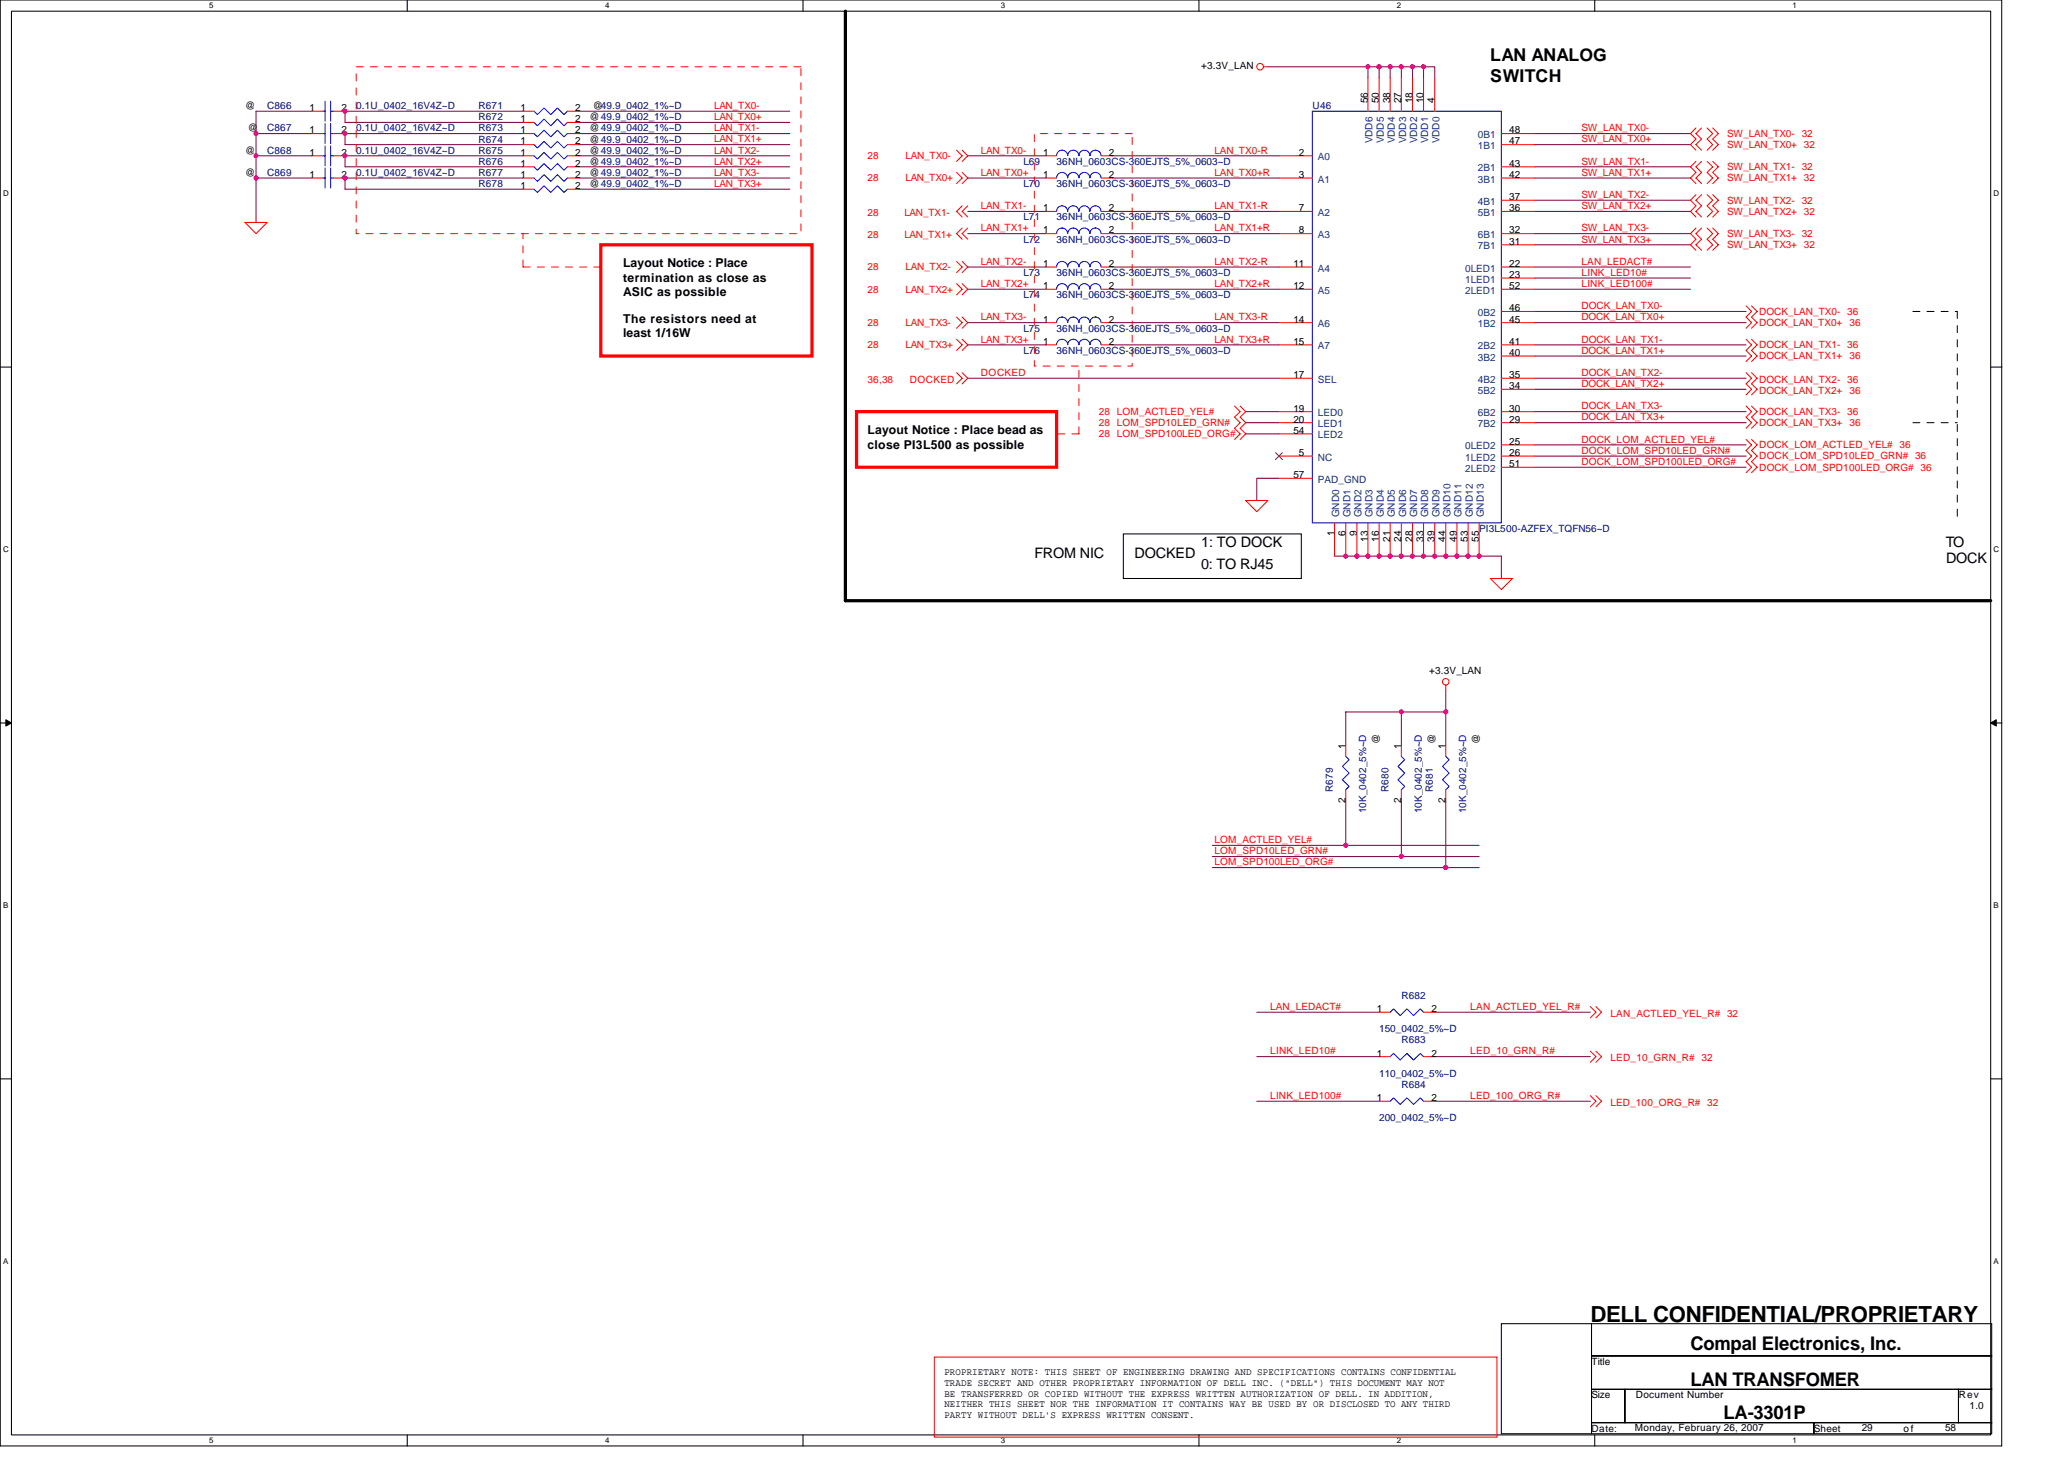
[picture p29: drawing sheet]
<svg xmlns="http://www.w3.org/2000/svg" width="297mm" height="210mm" viewBox="0 0 297 210" stroke-linecap="round" stroke-linejoin="round" font-family="sans-serif">
<defs><g id="words">
<text font-size="3.2" x="228.9" y="190.2">DELL CONFIDENTIAL/PROPRIETARY</text>
<g font-size="2.7">
<text x="243.3" y="194.2">Compal Electronics, Inc.</text>
<text x="243.3" y="199.3">LAN TRANSFOMER</text>
<text x="248" y="204.2">LA-3301P</text>
</g>
<g font-size="2.5">
<text x="214.5" y="8.8">LAN ANALOG</text>
<text x="214.5" y="11.8">SWITCH</text>
</g>
<g font-size="2.1">
<text x="148.9" y="80.3">FROM NIC</text>
<text x="163.3" y="80.3">DOCKED</text>
<text x="172.9" y="78.7">1: TO DOCK</text>
<text x="172.9" y="81.9">0: TO RJ45</text>
<text x="280" y="78.7">TO</text>
<text x="280.1" y="81">DOCK</text>
</g>
<g font-size="1.8">
<text x="89.7" y="38.4">Layout Notice : Place</text>
<text x="89.7" y="40.5">termination as close as</text>
<text x="89.7" y="42.6">ASIC as possible</text>
<text x="89.7" y="46.4">The resistors need at</text>
<text x="89.7" y="48.5">least 1/16W</text>
<text x="124.9" y="62.4">Layout Notice : Place bead as</text>
<text x="124.9" y="64.5">close PI3L500 as possible</text>
</g>
<g font-size="1.4">
<text x="172.9" y="9.9">+3.3V_LAN</text>
<text x="35.3" y="15.7">@</text>
<text x="44.5" y="16">1</text>
<text x="49.2" y="16">2</text>
<text x="74.9" y="17.6">1</text>
<text x="74.9" y="16">1</text>
<text x="82.8" y="17.6">2</text>
<text x="82.8" y="16">2</text>
<text x="84.9" y="17.3">@49.9_0402_1%~D</text>
<text x="85.3" y="15.7">@49.9_0402_1%~D</text>
<text x="196.8" y="14.9" transform="rotate(-90 196.8 14.9)">56</text>
<text x="198.5" y="14.9" transform="rotate(-90 198.5 14.9)">50</text>
<text x="200" y="14.9" transform="rotate(-90 200 14.9)">38</text>
<text x="201.7" y="14.9" transform="rotate(-90 201.7 14.9)">27</text>
<text x="203.3" y="14.9" transform="rotate(-90 203.3 14.9)">18</text>
<text x="204.8" y="14.9" transform="rotate(-90 204.8 14.9)">10</text>
<text x="206.5" y="14.9" transform="rotate(-90 206.5 14.9)">4</text>
<text x="35.3" y="22.1">@</text>
<text x="35.7" y="18.9">@</text>
<text x="44.5" y="19.2">1</text>
<text x="44.5" y="22.4">1</text>
<text x="49.2" y="19.2">2</text>
<text x="49.2" y="22.4">2</text>
<text x="74.9" y="19.2">1</text>
<text x="74.9" y="20.8">1</text>
<text x="74.9" y="22.4">1</text>
<text x="74.9" y="24">1</text>
<text x="82.8" y="19.2">2</text>
<text x="82.8" y="20.8">2</text>
<text x="82.8" y="22.4">2</text>
<text x="82.8" y="24">2</text>
<text x="84.9" y="18.9">@49.9_0402_1%~D</text>
<text x="84.9" y="20.5">@49.9_0402_1%~D</text>
<text x="84.9" y="22.1">@49.9_0402_1%~D</text>
<text x="84.9" y="23.7">@49.9_0402_1%~D</text>
<text x="150.1" y="22.4">1</text>
<text x="159.6" y="22.4">2</text>
<text x="186.9" y="22.4">2</text>
<text x="217.2" y="19.2">48</text>
<text x="217.2" y="20.8">47</text>
<text x="217.2" y="24">43</text>
<text x="35.3" y="25.3">@</text>
<text x="44.5" y="25.6">1</text>
<text x="49.2" y="25.6">2</text>
<text x="74.9" y="25.6">1</text>
<text x="74.9" y="27.2">1</text>
<text x="82.8" y="25.6">2</text>
<text x="82.8" y="27.2">2</text>
<text x="84.9" y="25.3">@49.9_0402_1%~D</text>
<text x="84.9" y="26.9">@49.9_0402_1%~D</text>
<text x="150.1" y="25.6">1</text>
<text x="159.6" y="25.6">2</text>
<text x="186.9" y="25.6">3</text>
<text x="217.2" y="25.6">42</text>
<text x="217.2" y="28.8">37</text>
<text x="150.1" y="30.4">1</text>
<text x="150.1" y="33.6">1</text>
<text x="159.6" y="30.4">2</text>
<text x="159.6" y="33.6">2</text>
<text x="186.9" y="30.4">7</text>
<text x="186.9" y="33.6">8</text>
<text x="217.2" y="30.4">36</text>
<text x="217.2" y="33.6">32</text>
<text x="217.2" y="35.2">31</text>
<text x="150.1" y="41.6">1</text>
<text x="150.1" y="38.4">1</text>
<text x="159.6" y="41.6">2</text>
<text x="159.6" y="38.4">2</text>
<text x="186.1" y="38.4">11</text>
<text x="186.1" y="41.6">12</text>
<text x="217.2" y="38.4">22</text>
<text x="217.2" y="40">23</text>
<text x="217.2" y="41.6">52</text>
<text x="150.1" y="46.4">1</text>
<text x="159.6" y="46.4">2</text>
<text x="186.1" y="46.4">14</text>
<text x="217.2" y="44.8">46</text>
<text x="217.2" y="46.4">45</text>
<text x="150.1" y="49.6">1</text>
<text x="159.6" y="49.6">2</text>
<text x="186.1" y="49.6">15</text>
<text x="217.2" y="49.6">41</text>
<text x="217.2" y="51.2">40</text>
<text x="186.1" y="54.4">17</text>
<text x="186.1" y="59.2">19</text>
<text x="217.2" y="54.4">35</text>
<text x="217.2" y="56">34</text>
<text x="217.2" y="59.2">30</text>
<text x="186.1" y="60.8">20</text>
<text x="186.1" y="62.4">54</text>
<text x="186.9" y="65.6">5</text>
<text x="217.2" y="60.8">29</text>
<text x="217.2" y="64">25</text>
<text x="217.2" y="65.6">26</text>
<text x="186.1" y="68.8">57</text>
<text x="217.2" y="67.2">51</text>
<text x="192" y="77.2" transform="rotate(-90 192 77.2)">1</text>
<text x="193.7" y="77.2" transform="rotate(-90 193.7 77.2)">6</text>
<text x="195.3" y="77.2" transform="rotate(-90 195.3 77.2)">9</text>
<text x="196.8" y="78" transform="rotate(-90 196.8 78)">13</text>
<text x="198.5" y="78" transform="rotate(-90 198.5 78)">16</text>
<text x="200" y="78" transform="rotate(-90 200 78)">21</text>
<text x="201.7" y="78" transform="rotate(-90 201.7 78)">24</text>
<text x="203.3" y="78" transform="rotate(-90 203.3 78)">28</text>
<text x="204.8" y="78" transform="rotate(-90 204.8 78)">33</text>
<text x="206.5" y="78" transform="rotate(-90 206.5 78)">39</text>
<text x="208" y="78" transform="rotate(-90 208 78)">44</text>
<text x="209.7" y="78" transform="rotate(-90 209.7 78)">49</text>
<text x="211.3" y="78" transform="rotate(-90 211.3 78)">53</text>
<text x="212.8" y="78" transform="rotate(-90 212.8 78)">55</text>
<text x="205.7" y="97">+3.3V_LAN</text>
<text x="193.7" y="107.7" transform="rotate(-90 193.7 107.7)">1</text>
<text x="198.5" y="107.1" transform="rotate(-90 198.5 107.1)">@</text>
<text x="201.7" y="107.7" transform="rotate(-90 201.7 107.7)">1</text>
<text x="206.5" y="107.1" transform="rotate(-90 206.5 107.1)">@</text>
<text x="208" y="107.7" transform="rotate(-90 208 107.7)">1</text>
<text x="212.9" y="107.1" transform="rotate(-90 212.9 107.1)">@</text>
<text x="193.7" y="115.5" transform="rotate(-90 193.7 115.5)">2</text>
<text x="201.7" y="115.5" transform="rotate(-90 201.7 115.5)">2</text>
<text x="208" y="115.5" transform="rotate(-90 208 115.5)">2</text>
<text x="198.1" y="145.6">1</text>
<text x="206" y="145.6">2</text>
<text x="198.1" y="152">1</text>
<text x="206" y="152">2</text>
<text x="198.1" y="158.4">1</text>
<text x="206" y="158.4">2</text>
<text x="135.9" y="197.8">PROPRIETARY NOTE: THIS SHEET OF ENGINEERING DRAWING AND SPECIFICATIONS CONTAINS CONFIDENTIAL</text>
<text x="229" y="196.4">Title</text>
<text x="135.9" y="199.4">TRADE SECRET AND OTHER PROPRIETARY INFORMATION OF DELL INC. (&quot;DELL&quot;) THIS DOCUMENT MAY NOT</text>
<text x="135.9" y="200.9">BE TRANSFERRED OR COPIED WITHOUT THE EXPRESS WRITTEN AUTHORIZATION OF DELL. IN ADDITION,</text>
<text x="135.9" y="202.5">NEITHER THIS SHEET NOR THE INFORMATION IT CONTAINS WAY BE USED BY OR DISCLOSED TO ANY THIRD</text>
<text x="229" y="201.2">Size</text>
<text x="235.4" y="201.2">Document Number</text>
<text x="281.9" y="201.2">Rev</text>
<text x="283.4" y="202.8">1.0</text>
<text x="135.9" y="204">PARTY WITHOUT DELL'S EXPRESS WRITTEN CONSENT.</text>
<text x="229" y="206">Date:</text>
<text x="235.3" y="205.8">Monday, February 26, 2007</text>
<text x="261" y="206">Sheet</text>
<text x="267.9" y="205.8">29</text>
<text x="274" y="206">of</text>
<text x="279.9" y="205.8">58</text>
</g>
<g font-size="1.4" fill="#000080">
<text x="38.5" y="15.7">C866</text>
<text x="51.3" y="15.7">0.1U_0402_16V4Z~D</text>
<text x="68.9" y="17.3">R672</text>
<text x="68.9" y="15.7">R671</text>
<text x="188.9" y="15.7">U46</text>
<text x="38.5" y="18.9">C867</text>
<text x="38.5" y="22.1">C868</text>
<text x="51.3" y="18.9">0.1U_0402_16V4Z~D</text>
<text x="51.3" y="22.1">0.1U_0402_16V4Z~D</text>
<text x="68.9" y="18.9">R673</text>
<text x="68.9" y="20.5">R674</text>
<text x="68.9" y="22.1">R675</text>
<text x="68.9" y="23.7">R676</text>
<text x="147.3" y="23.7">L69</text>
<text x="152.1" y="23.7">36NH_0603CS-360EJTS_5%_0603~D</text>
<text x="38.5" y="25.3">C869</text>
<text x="51.3" y="25.3">0.1U_0402_16V4Z~D</text>
<text x="68.9" y="25.3">R677</text>
<text x="68.9" y="26.9">R678</text>
<text x="147.3" y="26.9">L70</text>
<text x="152.1" y="26.9">36NH_0603CS-360EJTS_5%_0603~D</text>
<text x="147.3" y="31.7">L71</text>
<text x="147.3" y="34.9">L72</text>
<text x="152.1" y="31.7">36NH_0603CS-360EJTS_5%_0603~D</text>
<text x="152.1" y="34.9">36NH_0603CS-360EJTS_5%_0603~D</text>
<text x="147.3" y="39.7">L73</text>
<text x="152.1" y="39.7">36NH_0603CS-360EJTS_5%_0603~D</text>
<text x="147.3" y="47.7">L75</text>
<text x="147.3" y="42.9">L74</text>
<text x="152.1" y="47.7">36NH_0603CS-360EJTS_5%_0603~D</text>
<text x="152.1" y="42.9">36NH_0603CS-360EJTS_5%_0603~D</text>
<text x="147.3" y="50.9">L76</text>
<text x="152.1" y="50.9">36NH_0603CS-360EJTS_5%_0603~D</text>
<text x="212.9" y="76.5">PI3L500-AZFEX_TQFN56~D</text>
<text x="191.8" y="113.9" transform="rotate(-90 191.8 113.9)">R679</text>
<text x="199.8" y="113.9" transform="rotate(-90 199.8 113.9)">R680</text>
<text x="206.2" y="113.9" transform="rotate(-90 206.2 113.9)">R681</text>
<text x="196.6" y="117" transform="rotate(-90 196.6 117)">10K_0402_5%~D</text>
<text x="204.6" y="117" transform="rotate(-90 204.6 117)">10K_0402_5%~D</text>
<text x="211" y="117" transform="rotate(-90 211 117)">10K_0402_5%~D</text>
<text x="201.7" y="143.7">R682</text>
<text x="198.5" y="148.5">150_0402_5%~D</text>
<text x="198.5" y="154.9">110_0402_5%~D</text>
<text x="201.7" y="150.1">R683</text>
<text x="198.5" y="161.3">200_0402_5%~D</text>
<text x="201.7" y="156.5">R684</text>
</g>
<g font-size="1.4" fill="#f00">
<text x="102.8" y="17.3">LAN_TX0+</text>
<text x="102.8" y="15.7">LAN_TX0-</text>
<text x="102.8" y="22.1">LAN_TX2-</text>
<text x="102.8" y="23.7">LAN_TX2+</text>
<text x="102.8" y="20.5">LAN_TX1+</text>
<text x="102.8" y="18.9">LAN_TX1-</text>
<text x="124.9" y="22.9">28</text>
<text x="130.3" y="22.9">LAN_TX0-</text>
<text x="141.2" y="22.1">LAN_TX0-</text>
<text x="174.8" y="22.1">LAN_TX0-R</text>
<text x="227.6" y="23.7">SW_LAN_TX1-</text>
<text x="227.6" y="20.5">SW_LAN_TX0+</text>
<text x="227.6" y="18.9">SW_LAN_TX0-</text>
<text x="248.6" y="21.3">SW_LAN_TX0+ 32</text>
<text x="248.6" y="19.7">SW_LAN_TX0- 32</text>
<text x="102.8" y="25.3">LAN_TX3-</text>
<text x="102.8" y="26.9">LAN_TX3+</text>
<text x="124.9" y="26.1">28</text>
<text x="130.3" y="26.1">LAN_TX0+</text>
<text x="141.2" y="25.3">LAN_TX0+</text>
<text x="174.8" y="25.3">LAN_TX0+R</text>
<text x="227.6" y="28.5">SW_LAN_TX2-</text>
<text x="227.6" y="25.3">SW_LAN_TX1+</text>
<text x="248.6" y="26.1">SW_LAN_TX1+ 32</text>
<text x="248.6" y="24.5">SW_LAN_TX1- 32</text>
<text x="248.6" y="29.3">SW_LAN_TX2- 32</text>
<text x="124.9" y="31.1">28</text>
<text x="124.9" y="34.3">28</text>
<text x="130.2" y="31.1">LAN_TX1-</text>
<text x="130.2" y="34.3">LAN_TX1+</text>
<text x="141.2" y="30.1">LAN_TX1-</text>
<text x="141.2" y="33.3">LAN_TX1+</text>
<text x="174.8" y="30.1">LAN_TX1-R</text>
<text x="174.8" y="33.3">LAN_TX1+R</text>
<text x="227.6" y="34.9">SW_LAN_TX3+</text>
<text x="227.6" y="33.3">SW_LAN_TX3-</text>
<text x="227.6" y="30.1">SW_LAN_TX2+</text>
<text x="248.6" y="30.9">SW_LAN_TX2+ 32</text>
<text x="248.6" y="35.7">SW_LAN_TX3+ 32</text>
<text x="248.6" y="34.1">SW_LAN_TX3- 32</text>
<text x="124.9" y="38.9">28</text>
<text x="130.3" y="38.9">LAN_TX2-</text>
<text x="141.2" y="38.1">LAN_TX2-</text>
<text x="141.2" y="41.3">LAN_TX2+</text>
<text x="174.8" y="38.1">LAN_TX2-R</text>
<text x="174.8" y="41.3">LAN_TX2+R</text>
<text x="227.6" y="39.7">LINK_LED10#</text>
<text x="227.6" y="38.1">LAN_LEDACT#</text>
<text x="227.6" y="41.3">LINK_LED100#</text>
<text x="124.9" y="42.1">28</text>
<text x="124.9" y="46.9">28</text>
<text x="130.3" y="42.1">LAN_TX2+</text>
<text x="130.3" y="46.9">LAN_TX3-</text>
<text x="141.2" y="46.1">LAN_TX3-</text>
<text x="174.8" y="46.1">LAN_TX3-R</text>
<text x="227.6" y="44.5">DOCK_LAN_TX0-</text>
<text x="227.6" y="46.1">DOCK_LAN_TX0+</text>
<text x="253.2" y="45.3">DOCK_LAN_TX0- 36</text>
<text x="253.2" y="46.9">DOCK_LAN_TX0+ 36</text>
<text x="124.9" y="50.1">28</text>
<text x="130.3" y="50.1">LAN_TX3+</text>
<text x="141.2" y="49.3">LAN_TX3+</text>
<text x="174.8" y="49.3">LAN_TX3+R</text>
<text x="227.6" y="49.3">DOCK_LAN_TX1-</text>
<text x="227.6" y="50.9">DOCK_LAN_TX1+</text>
<text x="253.2" y="50.1">DOCK_LAN_TX1- 36</text>
<text x="253.2" y="51.7">DOCK_LAN_TX1+ 36</text>
<text x="124.9" y="55.1">36,38</text>
<text x="130.9" y="55.1">DOCKED</text>
<text x="141.2" y="54.1">DOCKED</text>
<text x="158.2" y="59.7">28 LOM_ACTLED_YEL#</text>
<text x="227.6" y="55.7">DOCK_LAN_TX2+</text>
<text x="227.6" y="58.9">DOCK_LAN_TX3-</text>
<text x="227.6" y="54.1">DOCK_LAN_TX2-</text>
<text x="253.2" y="56.7">DOCK_LAN_TX2+ 36</text>
<text x="253.2" y="55.1">DOCK_LAN_TX2- 36</text>
<text x="253.2" y="59.7">DOCK_LAN_TX3- 36</text>
<text x="158.2" y="61.3">28 LOM_SPD10LED_GRN#</text>
<text x="158.2" y="62.9">28 LOM_SPD100LED_ORG#</text>
<text x="227.6" y="60.5">DOCK_LAN_TX3+</text>
<text x="227.6" y="65.3">DOCK_LOM_SPD10LED_GRN#</text>
<text x="227.6" y="63.7">DOCK_LOM_ACTLED_YEL#</text>
<text x="253.2" y="61.3">DOCK_LAN_TX3+ 36</text>
<text x="253.2" y="64.5">DOCK_LOM_ACTLED_YEL# 36</text>
<text x="227.6" y="66.9">DOCK_LOM_SPD100LED_ORG#</text>
<text x="253.2" y="66.1">DOCK_LOM_SPD10LED_GRN# 36</text>
<text x="253.2" y="67.7">DOCK_LOM_SPD100LED_ORG# 36</text>
<text x="174.8" y="121.3">LOM_ACTLED_YEL#</text>
<text x="174.8" y="124.5">LOM_SPD100LED_ORG#</text>
<text x="174.8" y="122.9">LOM_SPD10LED_GRN#</text>
<text x="182.8" y="145.3">LAN_LEDACT#</text>
<text x="211.6" y="145.3">LAN_ACTLED_YEL_R#</text>
<text x="231.8" y="146.3">LAN_ACTLED_YEL_R# 32</text>
<text x="182.8" y="151.7">LINK_LED10#</text>
<text x="211.6" y="151.7">LED_10_GRN_R#</text>
<text x="231.8" y="152.7">LED_10_GRN_R# 32</text>
<text x="182.8" y="158.1">LINK_LED100#</text>
<text x="211.6" y="158.1">LED_100_ORG_R#</text>
<text x="231.8" y="159.1">LED_100_ORG_R# 32</text>
</g>
<g font-size="1.4" fill="#004080">
<text x="189.7" y="23.1">A0</text>
<text x="197.5" y="20.6" transform="rotate(-90 197.5 20.6)">VDD6</text>
<text x="199.2" y="20.6" transform="rotate(-90 199.2 20.6)">VDD5</text>
<text x="200.7" y="20.6" transform="rotate(-90 200.7 20.6)">VDD4</text>
<text x="202.3" y="20.6" transform="rotate(-90 202.3 20.6)">VDD3</text>
<text x="204" y="20.6" transform="rotate(-90 204 20.6)">VDD2</text>
<text x="205.5" y="20.6" transform="rotate(-90 205.5 20.6)">VDD1</text>
<text x="207.2" y="20.6" transform="rotate(-90 207.2 20.6)">VDD0</text>
<text x="212.7" y="19.9">0B1</text>
<text x="212.7" y="21.5">1B1</text>
<text x="189.7" y="26.3">A1</text>
<text x="212.7" y="24.7">2B1</text>
<text x="212.7" y="26.3">3B1</text>
<text x="212.7" y="29.5">4B1</text>
<text x="189.7" y="31.1">A2</text>
<text x="189.7" y="34.3">A3</text>
<text x="212.7" y="31.1">5B1</text>
<text x="212.7" y="34.3">6B1</text>
<text x="212.7" y="35.9">7B1</text>
<text x="189.7" y="39.1">A4</text>
<text x="210.9" y="39.1">0LED1</text>
<text x="210.9" y="40.7">1LED1</text>
<text x="189.7" y="42.3">A5</text>
<text x="189.7" y="47.1">A6</text>
<text x="210.9" y="42.3">2LED1</text>
<text x="212.7" y="45.5">0B2</text>
<text x="212.7" y="47.1">1B2</text>
<text x="189.7" y="50.3">A7</text>
<text x="212.7" y="50.3">2B2</text>
<text x="212.7" y="51.9">3B2</text>
<text x="189.7" y="55.1">SEL</text>
<text x="189.7" y="59.9">LED0</text>
<text x="212.7" y="55.1">4B2</text>
<text x="212.7" y="56.7">5B2</text>
<text x="212.7" y="59.9">6B2</text>
<text x="189.7" y="61.5">LED1</text>
<text x="189.7" y="63.1">LED2</text>
<text x="210.9" y="64.7">0LED2</text>
<text x="212.7" y="61.5">7B2</text>
<text x="189.7" y="69.5">PAD_GND</text>
<text x="189.7" y="66.3">NC</text>
<text x="210.9" y="66.3">1LED2</text>
<text x="210.9" y="67.9">2LED2</text>
<text x="192.7" y="74.4" transform="rotate(-90 192.7 74.4)">GND0</text>
<text x="194.3" y="74.4" transform="rotate(-90 194.3 74.4)">GND1</text>
<text x="196" y="74.4" transform="rotate(-90 196 74.4)">GND2</text>
<text x="197.5" y="74.4" transform="rotate(-90 197.5 74.4)">GND3</text>
<text x="199.2" y="74.4" transform="rotate(-90 199.2 74.4)">GND4</text>
<text x="200.7" y="74.4" transform="rotate(-90 200.7 74.4)">GND5</text>
<text x="202.3" y="74.4" transform="rotate(-90 202.3 74.4)">GND6</text>
<text x="204" y="74.4" transform="rotate(-90 204 74.4)">GND7</text>
<text x="205.5" y="74.4" transform="rotate(-90 205.5 74.4)">GND8</text>
<text x="207.2" y="74.4" transform="rotate(-90 207.2 74.4)">GND9</text>
<text x="208.7" y="74.4" transform="rotate(-90 208.7 74.4)">GND10</text>
<text x="210.4" y="74.4" transform="rotate(-90 210.4 74.4)">GND11</text>
<text x="212" y="74.4" transform="rotate(-90 212 74.4)">GND12</text>
<text x="213.5" y="74.4" transform="rotate(-90 213.5 74.4)">GND13</text>
</g>
<g font-size="1.1">
<text x="30.1" y="1.2">5</text>
<text x="87.1" y="1.2">4</text>
<text x="144" y="1.2">3</text>
<text x="201" y="1.2">2</text>
<text x="258" y="1.2">1</text>
<text x=".4" y="28.2">D</text>
<text x="286.9" y="28.2">D</text>
<text x=".4" y="79.4">C</text>
<text x="286.9" y="79.4">C</text>
<text x=".4" y="130.6">B</text>
<text x="286.9" y="130.6">B</text>
<text x=".4" y="181.8">A</text>
<text x="286.9" y="181.8">A</text>
<text x="30.1" y="207.6">5</text>
<text x="87.1" y="207.6">4</text>
<text x="144" y="207.6">3</text>
<text x="201" y="207.6">2</text>
<text x="258" y="207.6">1</text>
</g>
</g></defs>
<path d="M0 0h288.1v208h-288.1zM1.6 1.6h284.9v204.8h-284.9z" fill="none" stroke="#000" stroke-width=".15"/>
<g fill="#fff">
<path d="M30.1 .2h.6v1.2h-.6z"/>
<path d="M30.1 206.6h.6v1.3h-.6z"/>
</g>
<path d="M58.6 0v1.6M58.6 206.4v1.6" fill="none" stroke="#000" stroke-width=".15"/>
<g fill="#fff">
<path d="M87.1 .2h.6v1.2h-.6z"/>
<path d="M87.1 206.6h.6v1.3h-.6z"/>
</g>
<path d="M115.6 0v1.6M115.6 206.4v1.6" fill="none" stroke="#000" stroke-width=".15"/>
<g fill="#fff">
<path d="M144 .2h.6v1.2h-.6z"/>
<path d="M144 206.6h.6v1.3h-.6z"/>
</g>
<path d="M172.5 0v1.6M172.5 206.4v1.6" fill="none" stroke="#000" stroke-width=".15"/>
<g fill="#fff">
<path d="M201 .2h.6v1.2h-.6z"/>
<path d="M201 206.6h.6v1.3h-.6z"/>
</g>
<path d="M229.5 0v1.6M229.5 206.4v1.6" fill="none" stroke="#000" stroke-width=".15"/>
<g fill="#fff">
<path d="M258 .2h.6v1.2h-.6z"/>
<path d="M258 206.6h.6v1.3h-.6z"/>
<path d="M.4 27.2h.8v1.3h-.8z"/>
<path d="M286.9 27.2h.8v1.3h-.8z"/>
<path d="M.4 78.4h.8v1.3h-.8z"/>
<path d="M286.9 78.4h.8v1.3h-.8z"/>
</g>
<path d="M0 52.8h1.6M286.5 52.8h1.6" fill="none" stroke="#000" stroke-width=".15"/>
<g fill="#fff">
<path d="M.4 129.6h.8v1.3h-.8z"/>
<path d="M286.9 129.6h.7v1.3h-.7z"/>
</g>
<path d="M0 104h1.6M286.5 104h1.6" fill="none" stroke="#000" stroke-width=".15"/>
<path d="M.8 103.5l.8 .5-.8 .5zM286.5 104l.8-.5v1z" fill="#000" stroke="#000" stroke-width=".14"/>
<g fill="#fff">
<path d="M.4 180.8h.8v1.3h-.8z"/>
<path d="M286.9 180.8h.7v1.3h-.7z"/>
</g>
<path d="M161.7 76.8h25.6v6.4h-25.6zM0 155.2h1.6M286.5 155.2h1.6M216.1 190.4h12.9v15.9h-12.9zM229 190.4h57.6v4.7h-57.6zM229 195.1h57.6v4.8h-57.6zM229 199.9h4.8v4.8h-4.8zM233.8 199.9h48.1v4.8h-48.1zM281.9 199.9h4.7v4.8h-4.7zM229 204.7h32v1.6h-32zM261 204.7h25.6v1.6h-25.6z" fill="none" stroke="#000" stroke-width=".15"/>
<g fill="none" stroke="#800040" stroke-width=".15">
<path d="M36.8 19.2h8M44.8 16h-8v16M75.3 19.2h-25.6v1.6h25.6M75.3 16h-25.6v1.6h25.6M83.3 19.2h30.4M83.3 17.6h30.4M83.3 16h30.4M182.5 9.6h16M196.9 9.6v1.6M198.5 9.6h1.6v1.6M198.5 9.6v1.6M200.1 9.6h1.6v1.6"/>
<path d="M201.7 9.6h1.6v1.6M203.3 9.6h1.6v1.6M204.9 9.6h1.6v1.6M220.9 19.2h22.4M36.8 22.4h8M36.8 25.6h8M75.3 22.4h-25.6v1.6h25.6M75.3 25.6h-25.6v1.6h25.6M83.3 22.4h30.4M83.3 25.6h30.4M83.3 24h30.4M83.3 20.8h30.4"/>
<path d="M83.3 27.2h30.4M139.3 22.4h11.2M139.3 25.6h11.2M139.3 30.4h11.2M139.3 33.6h11.2M139.3 38.4h11.2M160.1 22.4h24M160.1 25.6h24M160.1 30.4h24M160.1 33.6h24M160.1 38.4h24M220.9 25.6h22.4"/>
<path d="M220.9 30.4h22.4M220.9 33.6h22.4M220.9 38.4h22.4M220.9 35.2h22.4M220.9 28.8h22.4M220.9 24h22.4M220.9 20.8h22.4M139.3 54.4h44.8M139.3 41.6h11.2M139.3 46.4h11.2M139.3 49.6h11.2M160.1 41.6h24"/>
<path d="M160.1 46.4h24M160.1 49.6h24M179.3 59.2h4.8M220.9 54.4h30.4M220.9 41.6h22.4M220.9 46.4h30.4M220.9 49.6h30.4M220.9 59.2h30.4M220.9 44.8h30.4M220.9 51.2h30.4M220.9 56h30.4M220.9 40h22.4"/>
<path d="M179.3 60.8h4.8M179.3 62.4h4.8M184.1 68.8h-3.2v3.2M220.9 60.8h30.4M220.9 67.2h30.4M220.9 65.6h30.4M220.9 64h30.4M192.1 80h24v3.2M208.1 99.2v8M193.7 115.2v6.4M201.7 102.4v4.8M201.7 115.2v8"/>
<path d="M208.1 115.2v9.6h4.8M208.1 102.4h-14.4v4.8M174.5 123.2h38.4M174.5 121.6h38.4M174.5 124.8h33.6M180.9 152h17.6M180.9 158.4h17.6M180.9 145.6h17.6M206.5 152h22.4M206.5 158.4h22.4M206.5 145.6h22.4"/>
</g>
<g fill="none" stroke="#f00" stroke-width=".15">
<path d="M44.8 19.2h1.7M44.8 16h1.7M48 19.2h1.7M48 16h1.7M75.3 19.2h1.6M75.3 17.6h1.6M75.3 16h1.6M81.7 19.2h1.6M81.7 17.6h1.6M81.7 16h1.6M181.8 9.6h.7M196.9 11.2v4.8"/>
<path d="M198.5 11.2v4.8M200.1 11.2v4.8M201.7 11.2v4.8M203.3 11.2v4.8M204.9 11.2v4.8M206.5 11.2v4.8M216.1 19.2h4.8M244.1 18.4l-.8 .8 .8 .8-.8 .8 .8 .8M244.9 18.4l-.8 .8 .8 .8-.8 .8 .8 .8M245.7 18.4l.8 .8-.8 .8 .8 .8-.8 .8M246.5 18.4l.8 .8-.8 .8 .8 .8-.8 .8M35.3 32h3.2l-1.7 1.6z"/>
<path d="M44.8 22.4h1.7M44.8 25.6h1.7M48 22.4h1.7M48 25.6h1.7M75.3 22.4h1.6M75.3 25.6h1.6M75.3 20.8h1.6M75.3 24h1.6M75.3 27.2h1.6M81.7 22.4h1.6M81.7 25.6h1.6M81.7 20.8h1.6"/>
<path d="M81.7 24h1.6M81.7 27.2h1.6M137.7 21.6l.8 .8-.8 .8M137.7 24.8l.8 .8-.8 .8M137.7 37.6l.8 .8-.8 .8M138.5 21.6l.8 .8-.8 .8M138.5 24.8l.8 .8-.8 .8M138.5 29.6l-.8 .8 .8 .8M138.5 32.8l-.8 .8 .8 .8M138.5 37.6l.8 .8-.8 .8M139.3 29.6l-.8 .8 .8 .8M139.3 32.8l-.8 .8 .8 .8"/>
<path d="M150.5 22.4h1.6M150.5 25.6h1.6M150.5 30.4h1.6M150.5 33.6h1.6M150.5 38.4h1.6M158.5 22.4h1.6M158.5 25.6h1.6M158.5 30.4h1.6M158.5 33.6h1.6M158.5 38.4h1.6M184.1 22.4h4.8M184.1 25.6h4.8"/>
<path d="M184.1 30.4h4.8M184.1 33.6h4.8M184.1 38.4h4.8M216.1 25.6h4.8M216.1 30.4h4.8M216.1 33.6h4.8M216.1 38.4h4.8M216.1 20.8h4.8M216.1 24h4.8M216.1 28.8h4.8M216.1 35.2h4.8M244.1 23.2l-.8 .8 .8 .8-.8 .8 .8 .8"/>
<path d="M244.1 28l-.8 .8 .8 .8-.8 .8 .8 .8M244.1 32.8l-.8 .8 .8 .8-.8 .8 .8 .8M244.9 23.2l-.8 .8 .8 .8-.8 .8 .8 .8M244.9 28l-.8 .8 .8 .8-.8 .8 .8 .8M244.9 32.8l-.8 .8 .8 .8-.8 .8 .8 .8M245.7 23.2l.8 .8-.8 .8 .8 .8-.8 .8M245.7 28l.8 .8-.8 .8 .8 .8-.8 .8M245.7 32.8l.8 .8-.8 .8 .8 .8-.8 .8M246.5 23.2l.8 .8-.8 .8 .8 .8-.8 .8M246.5 28l.8 .8-.8 .8 .8 .8-.8 .8M246.5 32.8l.8 .8-.8 .8 .8 .8-.8 .8M137.7 53.6l.8 .8-.8 .8"/>
<path d="M137.7 40.8l.8 .8-.8 .8M137.7 45.6l.8 .8-.8 .8M137.7 48.8l.8 .8-.8 .8M138.5 53.6l.8 .8-.8 .8M138.5 40.8l.8 .8-.8 .8M138.5 45.6l.8 .8-.8 .8M138.5 48.8l.8 .8-.8 .8M150.5 41.6h1.6M150.5 46.4h1.6M150.5 49.6h1.6M158.5 41.6h1.6M158.5 46.4h1.6"/>
<path d="M158.5 49.6h1.6M177.7 58.4l.8 .8-.8 .8 .8 .8-.8 .8 .8 .8-.8 .8M178.5 58.4l.8 .8-.8 .8 .8 .8-.8 .8 .8 .8-.8 .8M184.1 54.4h4.8M184.1 41.6h4.8M184.1 46.4h4.8M184.1 49.6h4.8M184.1 59.2h4.8M216.1 54.4h4.8M216.1 41.6h4.8M216.1 46.4h4.8M216.1 44.8h4.8"/>
<path d="M216.1 49.6h4.8M216.1 51.2h4.8M216.1 56h4.8M216.1 59.2h4.8M216.1 40h4.8M251.3 44l.8 .8-.8 .8 .8 .8-.8 .8M251.3 48.8l.8 .8-.8 .8 .8 .8-.8 .8M251.3 53.6l.8 .8-.8 .8 .8 .8-.8 .8M251.3 58.4l.8 .8-.8 .8 .8 .8-.8 .8M252.1 44l.8 .8-.8 .8 .8 .8-.8 .8M252.1 48.8l.8 .8-.8 .8 .8 .8-.8 .8M252.1 53.6l.8 .8-.8 .8 .8 .8-.8 .8"/>
<path d="M252.1 58.4l.8 .8-.8 .8 .8 .8-.8 .8M179.3 72h3.2l-1.6 1.6zM184.1 60.8h4.8M184.1 62.4h4.8M184.1 65.6h4.8M184.1 68.8h4.8M192.1 75.2v4.8M193.7 75.2v4.8M195.3 75.2v4.8M196.9 75.2v4.8M198.5 75.2v4.8M200.1 75.2v4.8"/>
<path d="M201.7 75.2v4.8M203.3 75.2v4.8M204.9 75.2v4.8M206.5 75.2v4.8M208.1 75.2v4.8M209.7 75.2v4.8M211.3 75.2v4.8M212.9 75.2v4.8M216.1 60.8h4.8M216.1 64h4.8M216.1 65.6h4.8M216.1 67.2h4.8"/>
<path d="M251.3 63.2l.8 .8-.8 .8 .8 .8-.8 .8 .8 .8-.8 .8M252.1 63.2l.8 .8-.8 .8 .8 .8-.8 .8 .8 .8-.8 .8M208.1 98.6v.6M214.5 83.2h3.2l-1.6 1.6zM193.7 107.2v1.6M193.7 113.6v1.6M201.7 107.2v1.6M201.7 113.6v1.6M208.1 107.2v1.6M208.1 113.6v1.6M198.5 152h1.6M198.5 158.4h1.6"/>
<path d="M198.5 145.6h1.6M204.9 152h1.6M204.9 158.4h1.6M204.9 145.6h1.6M228.9 144.8l.8 .8-.8 .8M228.9 151.2l.8 .8-.8 .8M228.9 157.6l.8 .8-.8 .8M229.7 144.8l.8 .8-.8 .8M229.7 151.2l.8 .8-.8 .8M229.7 157.6l.8 .8-.8 .8M134.5 195.2h80.9v11.6h-80.9z"/>
<circle cx="181.3" cy="9.6" r=".48"/>
<circle cx="208.1" cy="98.1" r=".47"/>
</g>
<path d="M121.7 1.6v84.8h164.8" fill="none" stroke="#000" stroke-width=".47"/>
<path d="M275.3 44.8h6.4M281.7 44.8v30.4M275.3 60.8h6.4" fill="none" stroke="#000" stroke-width=".14" stroke-dasharray="1 1 1 1 1 1 1 1"/>
<path d="M86.5 35.2h30.4v16h-30.4zM123.3 59.2h28.8v8h-28.8z" fill="none" stroke="#f00" stroke-width=".47"/>
<path d="M51.3 9.6h64v24h-64zM148.9 19.2h14v33.5h-14zM75.3 38.4v-4.8M86.5 38.4h-11.2M155.3 62.4v-9.6M155.3 62.4h-3.2" fill="none" stroke="#f00" stroke-width=".14" stroke-dasharray="1 1 1 1 1 1 1 1"/>
<g fill="none" stroke="#00f" stroke-width=".15">
<path d="M46.5 19.2h.3M46.5 16h.3M46.8 14.6v2.8M46.8 17.8v2.9M47.6 19.2h.4M47.6 14.6v2.8M47.6 17.8v2.9M47.6 16h.4M76.9 19.2l.4 .5 1-1 1 1 .9-1 1 1 .5-.5M76.9 17.6l.4 .5 1-1 1 1 .9-1 1 1 .5-.5M76.9 16l.4 .5 1-1 1 1 .9-1 1 1 .5-.5M188.9 16h27.2v59.2h-27.2z"/>
<path d="M46.5 22.4h.3M46.5 25.6h.3M46.8 21v2.9M46.8 24.2v2.9M47.6 21v2.9M47.6 24.2v2.9M47.6 22.4h.4M47.6 25.6h.4M76.9 25.6l.4 .5 1-1 1 1 .9-1 1 1 .5-.5M76.9 27.2l.4 .5 1-1 1 1 .9-1 1 1 .5-.5M76.9 20.8l.4 .5 1-1 1 1 .9-1 1 1 .5-.5M76.9 22.4l.4 .5 1-1 1 1 .9-1 1 1 .5-.5"/>
<path d="M76.9 24l.4 .5 1-1 1 1 .9-1 1 1 .5-.5M152.1 22.4a.79 .79 0 0 1 .8-.8 .79 .79 0 0 1 .7 .8M152.1 25.6a.79 .79 0 0 1 .8-.8 .79 .79 0 0 1 .7 .8M152.1 30.4a.79 .79 0 0 1 .8-.8 .79 .79 0 0 1 .7 .8M152.1 33.6a.79 .79 0 0 1 .8-.8 .79 .79 0 0 1 .7 .8M152.1 38.4a.79 .79 0 0 1 .8-.8 .79 .79 0 0 1 .7 .8M153.7 22.4a.79 .79 0 0 1 .8-.8 .79 .79 0 0 1 .8 .8M153.7 25.6a.79 .79 0 0 1 .8-.8 .79 .79 0 0 1 .8 .8M153.7 30.4a.79 .79 0 0 1 .8-.8 .79 .79 0 0 1 .8 .8M153.7 33.6a.79 .79 0 0 1 .8-.8 .79 .79 0 0 1 .8 .8M153.7 38.4a.79 .79 0 0 1 .8-.8 .79 .79 0 0 1 .8 .8M155.3 22.4a.78 .78 0 0 1 .8-.8 .78 .78 0 0 1 .7 .8"/>
<path d="M155.3 25.6a.78 .78 0 0 1 .8-.8 .78 .78 0 0 1 .7 .8M155.3 30.4a.78 .78 0 0 1 .8-.8 .78 .78 0 0 1 .7 .8M155.3 33.6a.78 .78 0 0 1 .8-.8 .78 .78 0 0 1 .7 .8M155.3 38.4a.78 .78 0 0 1 .8-.8 .78 .78 0 0 1 .7 .8M156.9 22.4a.79 .79 0 0 1 .8-.8 .79 .79 0 0 1 .8 .8M156.9 25.6a.79 .79 0 0 1 .8-.8 .79 .79 0 0 1 .8 .8M156.9 30.4a.79 .79 0 0 1 .8-.8 .79 .79 0 0 1 .8 .8M156.9 33.6a.79 .79 0 0 1 .8-.8 .79 .79 0 0 1 .8 .8M156.9 38.4a.79 .79 0 0 1 .8-.8 .79 .79 0 0 1 .8 .8M152.1 46.4a.79 .79 0 0 1 .8-.8 .79 .79 0 0 1 .7 .8M152.1 49.6a.79 .79 0 0 1 .8-.8 .79 .79 0 0 1 .7 .8M152.1 41.6a.79 .79 0 0 1 .8-.8 .79 .79 0 0 1 .7 .8"/>
<path d="M153.7 46.4a.79 .79 0 0 1 .8-.8 .79 .79 0 0 1 .8 .8M153.7 49.6a.79 .79 0 0 1 .8-.8 .79 .79 0 0 1 .8 .8M153.7 41.6a.79 .79 0 0 1 .8-.8 .79 .79 0 0 1 .8 .8M155.3 46.4a.78 .78 0 0 1 .8-.8 .78 .78 0 0 1 .7 .8M155.3 49.6a.78 .78 0 0 1 .8-.8 .78 .78 0 0 1 .7 .8M155.3 41.6a.78 .78 0 0 1 .8-.8 .78 .78 0 0 1 .7 .8M156.9 46.4a.79 .79 0 0 1 .8-.8 .79 .79 0 0 1 .8 .8M156.9 49.6a.79 .79 0 0 1 .8-.8 .79 .79 0 0 1 .8 .8M156.9 41.6a.79 .79 0 0 1 .8-.8 .79 .79 0 0 1 .8 .8M193.7 108.8l.5 .5-1 1 1 .9-1 1 1 .9-.5 .5M201.7 108.8l.5 .5-1 1 1 .9-1 1 1 .9-.5 .5M208.1 108.8l.5 .5-1 1 1 .9-1 1 1 .9-.5 .5"/>
<path d="M200.1 152l.5-.4 .9 .9 1-.9 .9 .9 1-.9 .5 .4M200.1 158.4l.5-.5 .9 1 1-1 .9 1 1-1 .5 .5M200.1 145.6l.5-.5 .9 1 1-1 .9 1 1-1 .5 .5"/>
</g>
<path d="M183.6 65.1l1 1M184.5 65.1l-.9 1" fill="none" stroke="#804000" stroke-width=".14"/>
<g fill="#f0f" stroke="#f0f" stroke-width=".15">
<circle cx="209.7" cy="80" r=".32"/>
<circle cx="212.9" cy="80" r=".32"/>
<circle cx="204.9" cy="9.6" r=".31"/>
<circle cx="200.1" cy="9.6" r=".31"/>
<circle cx="198.5" cy="9.6" r=".31"/>
<circle cx="203.3" cy="9.6" r=".31"/>
<circle cx="201.7" cy="9.6" r=".31"/>
<circle cx="204.8" cy="80" r=".32"/>
<circle cx="198.5" cy="80" r=".32"/>
<circle cx="195.3" cy="80" r=".32"/>
<circle cx="201.7" cy="123.2" r=".32"/>
<circle cx="208.1" cy="124.8" r=".31"/>
<circle cx="201.7" cy="102.4" r=".31"/>
<circle cx="208.1" cy="102.4" r=".31"/>
<circle cx="196.9" cy="9.6" r=".31"/>
<circle cx="36.8" cy="25.6" r=".31"/>
<circle cx="49.6" cy="25.6" r=".31"/>
<circle cx="49.6" cy="16" r=".32"/>
<circle cx="49.6" cy="22.4" r=".31"/>
<circle cx="49.6" cy="19.2" r=".32"/>
<circle cx="193.7" cy="121.6" r=".31"/>
<circle cx="36.8" cy="19.2" r=".32"/>
<circle cx="203.3" cy="80" r=".32"/>
<circle cx="206.5" cy="80" r=".32"/>
<circle cx="193.7" cy="80" r=".32"/>
<circle cx="200.1" cy="80" r=".32"/>
<circle cx="36.8" cy="22.4" r=".31"/>
<circle cx="211.3" cy="80" r=".32"/>
<circle cx="201.7" cy="80" r=".32"/>
<circle cx="196.8" cy="80" r=".32"/>
<circle cx="208.1" cy="80" r=".32"/>
</g>
<use href="#words"/>
</svg>
